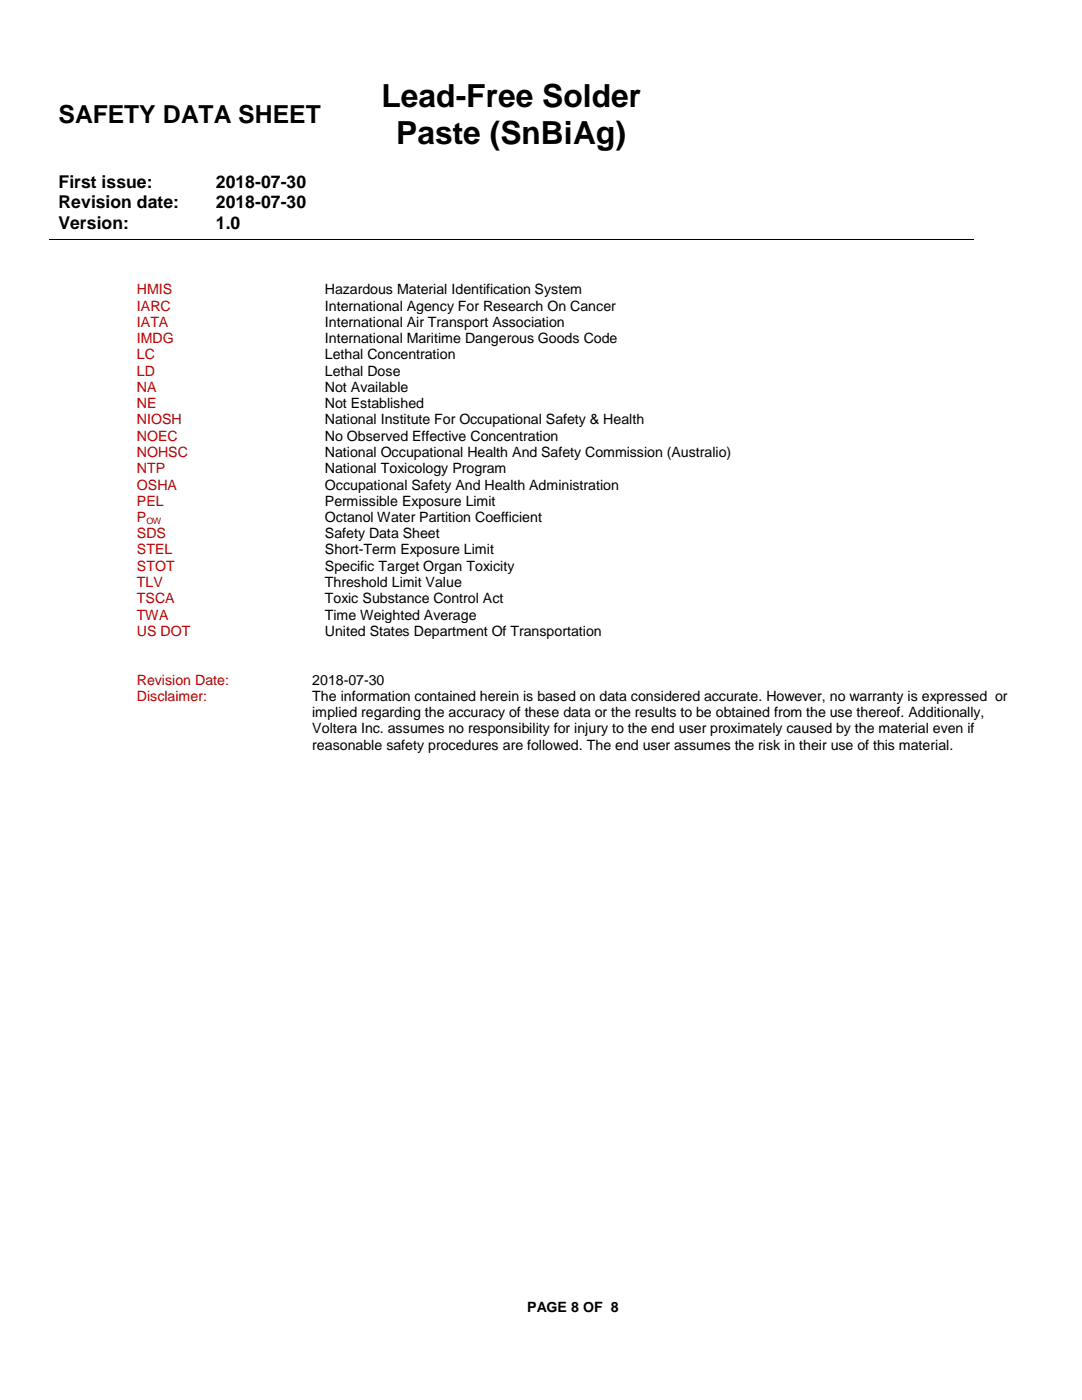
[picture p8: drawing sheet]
<svg xmlns="http://www.w3.org/2000/svg" width="216mm" height="279mm" viewBox="0 0 216 279" stroke-linecap="round" stroke-linejoin="round" font-family="sans-serif">
<defs><g id="words">
<g font-size="6.3">
<text x="76.1" y="21.4">Lead-Free Solder</text>
<text x="79.1" y="28.7">Paste (SnBiAg)</text>
</g>
<text font-size="5" x="11.7" y="24.6">SAFETY DATA SHEET</text>
<g font-size="3.5">
<text x="11.7" y="37.5">First issue:</text>
<text x="11.7" y="41.6">Revision date:</text>
<text x="43.1" y="37.5">2018-07-30</text>
<text x="43.1" y="41.6">2018-07-30</text>
<text x="11.7" y="45.6">Version:</text>
<text x="43.1" y="45.6">1.0</text>
</g>
<g font-size="2.8" fill="#c00000">
<text x="27.3" y="58.8">HMIS</text>
<text x="27.3" y="62">IARC</text>
<text x="27.3" y="65.2">IATA</text>
<text x="27.3" y="68.5">IMDG</text>
<text x="27.3" y="71.7">LC</text>
<text x="27.3" y="75">LD</text>
<text x="27.3" y="78.2">NA</text>
<text x="27.3" y="81.5">NE</text>
<text x="27.3" y="84.7">NIOSH</text>
<text x="27.3" y="88">NOEC</text>
<text x="27.3" y="91.2">NOHSC</text>
<text x="27.3" y="94.4">NTP</text>
<text x="27.3" y="97.7">OSHA</text>
<text x="27.3" y="100.9">PEL</text>
<text x="27.3" y="104.2">P</text>
<text x="27.3" y="107.4">SDS</text>
<text x="27.3" y="110.7">STEL</text>
<text x="27.3" y="113.9">STOT</text>
<text x="27.3" y="117.2">TLV</text>
<text x="27.3" y="120.4">TSCA</text>
<text x="27.3" y="123.7">TWA</text>
<text x="27.3" y="126.9">US DOT</text>
<text x="27.3" y="136.6">Revision Date:</text>
<text x="27.3" y="139.9">Disclaimer:</text>
</g>
<g font-size="2.8">
<text x="64.8" y="58.8">Hazardous Material Identification System</text>
<text x="64.8" y="62">International Agency For Research On Cancer</text>
<text x="64.8" y="65.2">International Air Transport Association</text>
<text x="64.8" y="68.5">International Maritime Dangerous Goods Code</text>
<text x="64.8" y="71.7">Lethal Concentration</text>
<text x="64.8" y="75">Lethal Dose</text>
<text x="64.8" y="78.2">Not Available</text>
<text x="64.8" y="81.5">Not Established</text>
<text x="64.8" y="84.7">National Institute For Occupational Safety &amp; Health</text>
<text x="64.8" y="88">No Observed Effective Concentration</text>
<text x="64.8" y="91.2">National Occupational Health And Safety Commission (Australio)</text>
<text x="64.8" y="94.4">National Toxicology Program</text>
<text x="64.8" y="97.7">Occupational Safety And Health Administration</text>
<text x="64.8" y="100.9">Permissible Exposure Limit</text>
<text x="64.8" y="104.2">Octanol Water Partition Coefficient</text>
<text x="64.8" y="107.4">Safety Data Sheet</text>
<text x="64.8" y="110.7">Short-Term Exposure Limit</text>
<text x="64.8" y="113.9">Specific Target Organ Toxicity</text>
<text x="64.8" y="117.2">Threshold Limit Value</text>
<text x="64.8" y="120.4">Toxic Substance Control Act</text>
<text x="64.8" y="123.7">Time Weighted Average</text>
<text x="64.8" y="126.9">United States Department Of Transportation</text>
<text x="62.3" y="136.6">2018-07-30</text>
<text x="62.3" y="139.9">The information contained herein is based on data considered accurate. However, no warranty is expressed or</text>
<text x="62.3" y="143.1">implied regarding the accuracy of these data or the results to be obtained from the use thereof. Additionally,</text>
<text x="62.3" y="146.3">Voltera Inc. assumes no responsibility for injury to the end user proximately caused by the material even if</text>
<text x="62.3" y="149.6">reasonable safety procedures are followed. The end user assumes the risk in their use of this material.</text>
<text x="105.2" y="261.8">PAGE 8 OF 8</text>
</g>
<text font-size="1.8" fill="#c00000" x="29.2" y="104.5">OW</text>
</g></defs>
<path d="M9.8 47.9h31.3M41.4 47.9h28.9M70.5 47.9h37.3M108 47.9h30.3M138.5 47.9h55.8" fill="none" stroke="#000" stroke-width=".2"/>
<path d="M41.2 47.8l.1 .1zM70.3 47.8l.1 .1zM107.8 47.8l.2 .1zM138.3 47.8l.2 .1z" fill="#000"/>
<use href="#words"/>
</svg>
